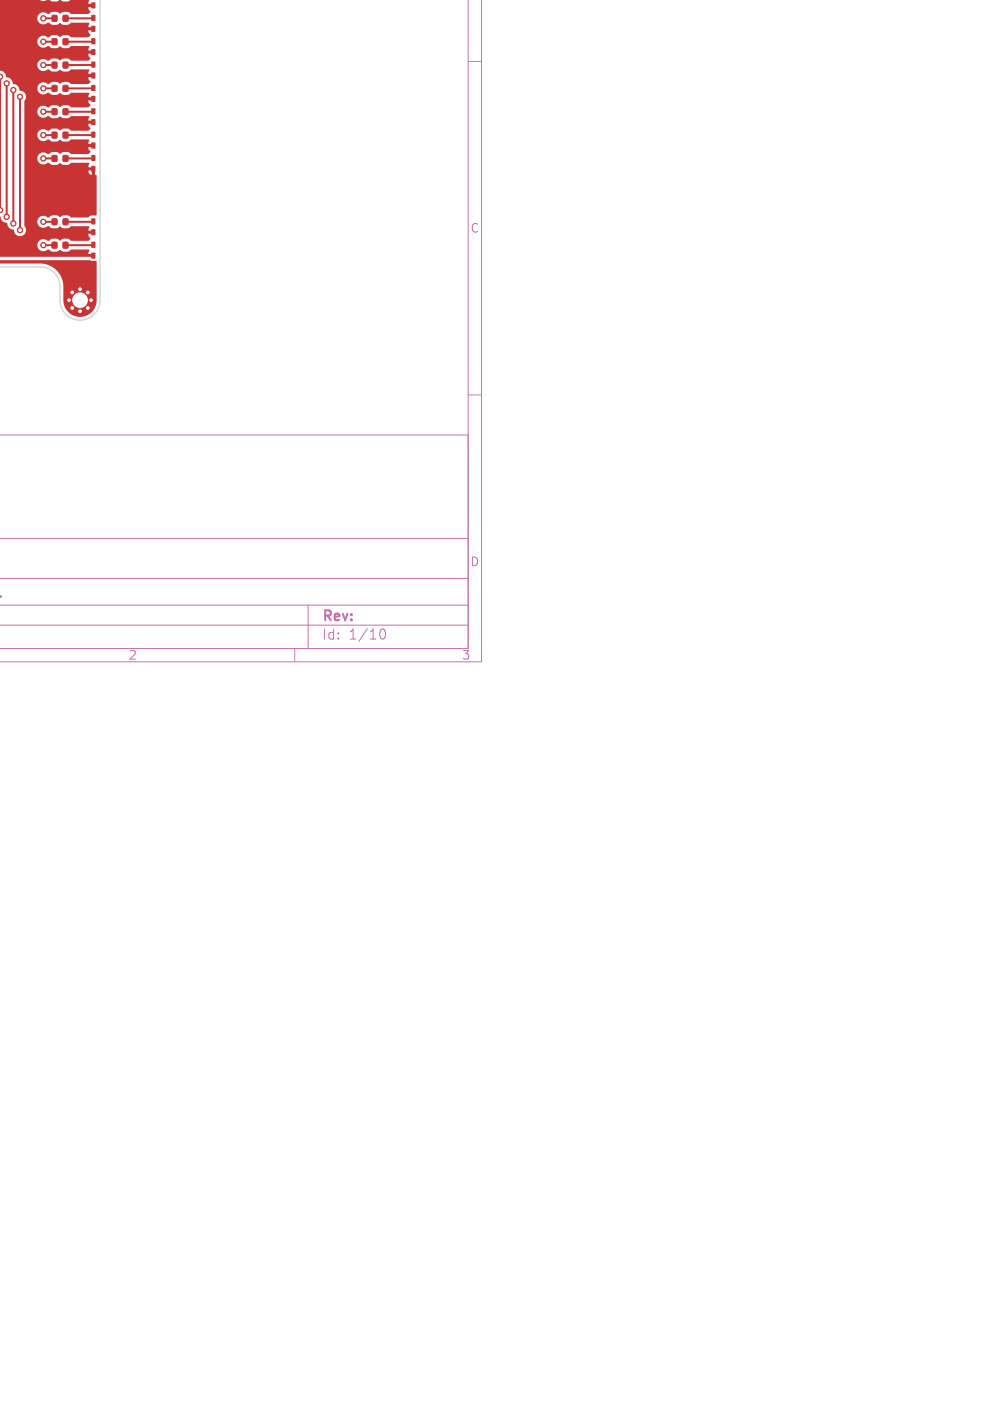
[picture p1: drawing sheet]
<svg xmlns="http://www.w3.org/2000/svg" width="148mm" height="210mm" viewBox="0 0 148 210" stroke-linecap="round" stroke-linejoin="round" font-family="sans-serif">
<defs><g id="words">
<g font-size="2.1" fill="#c872ab">
<text x="48.2" y="93.5">Rev:</text>
<text x="48.2" y="96.1">Id:</text>
<text x="52.3" y="96.1">1/10</text>
</g>
<g font-size="1.8" fill="#c872ab">
<text x="70.5" y="35.1">C</text>
<text x="70.5" y="85.1">D</text>
<text x="19.2" y="99.1">2</text>
<text x="69.2" y="99.1">3</text>
</g>
</g></defs>
<path d="M70.2 0v97.2h-70.2h70.2v-32h-70.2M72.2 0v99.2h-72.2M70.2 9.2h2M70.2 59.2h2M0 93.7h70.2M0 90.7h70.2M0 86.7h70.2M0 80.7h70.2M44.2 97.2v2M46.2 90.7v6.5M56.9 94.9a.55 .55 0 0 1 .4-.6h.1a.94 .94 0 0 1 0 1.5h-.1a.55 .55 0 0 1-.4-.6" fill="none" stroke="#c872ab" stroke-width=".15"/>
<path d="M-.1 89.4h.2" fill="none" stroke="#c872ab" stroke-width=".4"/>
<g fill="#c83434" stroke="#c83434" stroke-width=".15">
<path d="M13.8 10.9h.4v.8h-.4z"/>
<path d="M13.8 9.3h.4v.8h-.4z"/>
<path d="M7.8 2.3h.7v.9h-.7z"/>
<path d="M9.5 2.3h.7v.9h-.7z"/>
<path d="M7.8 9.3h.7v.9h-.7z"/>
<path d="M9.5 9.3h.7v.9h-.7z"/>
<path d="M13.8 3.9h.4v.8h-.4z"/>
<path d="M13.8 2.3h.4v.8h-.4z"/>
<path d="M7.8 16.3h.7v.9h-.7z"/>
<path d="M9.5 16.3h.7v.9h-.7z"/>
<path d="M13.8 34.4h.4v.8h-.4z"/>
<path d="M13.8 32.8h.4v.8h-.4z"/>
<path d="M7.8 32.8h.7v.9h-.7z"/>
<path d="M9.5 32.8h.7v.9h-.7z"/>
<path d="M13.8 .4h.4v.8h-.4z"/>
<path d="M7.8 36.3h.7v.9h-.7z"/>
<path d="M9.5 36.3h.7v.9h-.7z"/>
<path d="M7.8 19.8h.7v.9h-.7z"/>
<path d="M9.5 19.8h.7v.9h-.7z"/>
<path d="M7.8 23.3h.7v.9h-.7z"/>
<path d="M9.5 23.3h.7v.9h-.7z"/>
<path d="M13.8 7.4h.4v.8h-.4z"/>
<path d="M13.8 5.8h.4v.8h-.4z"/>
<path d="M13.8 24.9h.4v.8h-.4z"/>
<path d="M13.8 23.3h.4v.8h-.4z"/>
<path d="M7.8 5.8h.7v.9h-.7z"/>
<path d="M9.5 5.8h.7v.9h-.7z"/>
<path d="M7.8 12.8h.7v.9h-.7z"/>
<path d="M9.5 12.8h.7v.9h-.7z"/>
<path d="M13.8 21.4h.4v.8h-.4z"/>
<path d="M13.8 19.8h.4v.8h-.4z"/>
<path d="M13.8 37.9h.4v.8h-.4z"/>
<path d="M13.8 36.3h.4v.8h-.4z"/>
<path d="M13.8 17.9h.4v.8h-.4z"/>
<path d="M13.8 16.3h.4v.8h-.4z"/>
<path d="M13.8 14.4h.4v.8h-.4z"/>
<path d="M13.8 12.8h.4v.8h-.4z"/>
<path d="M0 31.1a.38 .38 0 0 1 .4 .4 .38 .38 0 0 1-.5 .3z"/>
<path d="M0 11.1a.38 .38 0 0 1 .4 .4 .38 .38 0 0 1-.5 .3z"/>
<circle cx="10.4" cy="45" r=".35"/>
<circle cx="10.8" cy="43.8" r=".35"/>
<circle cx="10.8" cy="46.2" r=".35"/>
<circle cx="12" cy="43.3" r=".35"/>
<circle cx="12" cy="45" r="2.2"/>
<circle cx="12" cy="46.6" r=".35"/>
<circle cx="13.2" cy="43.8" r=".35"/>
<circle cx="13.2" cy="46.2" r=".35"/>
<circle cx="13.7" cy="45" r=".35"/>
<circle cx="6.5" cy="20.2" r=".4"/>
<circle cx="2" cy="33.5" r=".4"/>
<circle cx="2" cy="13.5" r=".4"/>
<circle cx="6.5" cy="33.3" r=".4"/>
<circle cx="6.5" cy="6.2" r=".4"/>
<circle cx="6.5" cy="16.8" r=".4"/>
<circle cx="6.5" cy="2.8" r=".4"/>
<circle cx="3" cy="34.5" r=".4"/>
<circle cx="3" cy="14.5" r=".4"/>
<circle cx="6.5" cy="36.8" r=".4"/>
<circle cx="6.5" cy="13.3" r=".4"/>
<circle cx="1" cy="32.5" r=".4"/>
<circle cx="6.5" cy="23.8" r=".4"/>
<circle cx="1" cy="12.5" r=".4"/>
<circle cx="6.5" cy="9.8" r=".4"/>
</g>
<g fill="none" stroke="#c83434" stroke-width=".3">
<path d="M0 11.5v20M1 12.5v20M2 13.5v20M3 14.5v20M6.5 2.8h1.7M6.5 6.3h1.7M6.5 9.8h1.7M6.5 13.3h1.7M6.5 16.8h1.7M14 2.7l-4.2 .1M14 6.2l-4.2 .1M14 9.7l-4.2 .1"/>
<path d="M14 13.2l-4.2 .1M14 16.7l-4.2 .1M6.5 20.3h1.7M6.5 23.8h1.7M6.5 33.3h1.7M6.5 36.8h1.7M14 20.2l-4.2 .1M14 23.7l-4.2 .1M14 33.2l-4.2 .1M14 36.7l-4.2 .1"/>
</g>
<g fill="#c83434">
<path d="M-.1 -.1h14.6h-8.9h8.9h-8.9h.2a1.31 1.31 0 0 0 1.4 0l.2 .1 .4 .2h.9a.37 .37 0 0 1 .3-.3 .37 .37 0 0 1 .3 .3h.9l.4-.3h2.8l-.1 .7h.6l.1 .3-.1 .2h-.6v.3l.3 .4-.3 .3h-2.6l-.5-.3h-.9a.36 .36 0 0 1-.3 .3 .36 .36 0 0 1-.3-.3h-.9l-.4 .3h-.3a.91 .91 0 0 0-1.3 .1 .91 .91 0 0 0 .1 1.2 .91 .91 0 0 0 1.3 0l.6 .3h.9a.36 .36 0 0 1 .3-.3 .36 .36 0 0 1 .3 .3h.9l.5-.3h2.6l.1 .1-.1 .6h.6l.1 .3-.1 .2h-.6v.3l.3 .4-.3 .3h-2.6l-.5-.3h-.9a.36 .36 0 0 1-.3 .3 .36 .36 0 0 1-.3-.3h-.9l-.4 .3h-.3a.91 .91 0 0 0-1.3 .1 .91 .91 0 0 0 .1 1.2 .91 .91 0 0 0 1.3 0l.6 .3h.9a.36 .36 0 0 1 .3-.3 .36 .36 0 0 1 .3 .3h.9l.5-.3h2.6l.1 .1-.1 .6h.6l.1 .3-.1 .2h-.6v.3l.3 .4-.3 .3h-2.6l-.5-.3h-.9a.36 .36 0 0 1-.3 .3 .36 .36 0 0 1-.3-.3h-.9l-.4 .3h-.3a.91 .91 0 0 0-1.3 .1 .91 .91 0 0 0 .1 1.2 .91 .91 0 0 0 1.3 0l.6 .3h.9a.36 .36 0 0 1 .3-.3 .36 .36 0 0 1 .3 .3h.9l.5-.3h2.6l.1 .1-.1 .6h.6l.1 .3-.1 .2h-.6v.3l.3 .4-.3 .3h-2.6l-.5-.3h-.9a.36 .36 0 0 1-.3 .3 .36 .36 0 0 1-.3-.3h-.9l-.4 .3h-.3a.91 .91 0 0 0-1.3 .1 .91 .91 0 0 0 .1 1.2 .91 .91 0 0 0 1.3 0l.6 .3h.9a.36 .36 0 0 1 .3-.3 .36 .36 0 0 1 .3 .3h.9l.5-.3h2.6l.1 .1-.1 .6h.6l.1 .3-.1 .2h-.6v.3l.3 .4-.3 .3h-2.6l-.5-.3h-.9a.36 .36 0 0 1-.3 .3 .36 .36 0 0 1-.3-.3h-.9l-.4 .3h-.3a.91 .91 0 0 0-1.3 .1 .91 .91 0 0 0 .1 1.2 .91 .91 0 0 0 1.3 0l.6 .3h.9a.36 .36 0 0 1 .3-.3 .36 .36 0 0 1 .3 .3h.9l.5-.3h2.6l.1 .1-.1 .6h.6l.1 .3-.1 .2h-.6v.3l.3 .4-.3 .3h-2.6l-.5-.3h-.9a.36 .36 0 0 1-.3 .3 .36 .36 0 0 1-.3-.3h-.9l-.4 .3h-.3a.91 .91 0 0 0-1.3 .1 .91 .91 0 0 0 .1 1.2 .91 .91 0 0 0 1.3 0l.6 .3h.9a.36 .36 0 0 1 .3-.3 .36 .36 0 0 1 .3 .3h.9l.5-.3h2.6l.1 .1-.1 .6h.6l.1 .3-.1 .2h-.6v.3l.3 .4-.3 .3h-2.6l-.5-.3h-.9a.36 .36 0 0 1-.3 .3 .36 .36 0 0 1-.3-.3h-.9l-.4 .3h-.3a.91 .91 0 0 0-1.3 .1 .91 .91 0 0 0 .1 1.2 .91 .91 0 0 0 1.3 0l.6 .3h.9a.36 .36 0 0 1 .3-.3 .36 .36 0 0 1 .3 .3h.9l.5-.3h2.6l.1 .1-.1 .6h.6l.1 .2 .2 .1v.8l.3 .1v5.9l-.1 .1h-.7l-.5 .3h-2.5l-.5-.3h-.9a.36 .36 0 0 1-.3 .3 .36 .36 0 0 1-.3-.3h-.9l-.4 .3h-.3a.91 .91 0 0 0-1.3 .1 .91 .91 0 0 0 .1 1.2 .91 .91 0 0 0 1.3 0l.6 .3h.9a.36 .36 0 0 1 .3-.3 .36 .36 0 0 1 .3 .3h.9l.5-.3h2.6l.1 .1-.1 .6h.6l.1 .3-.1 .2h-.6v.3l.3 .4-.3 .3h-2.6l-.5-.3h-.9a.36 .36 0 0 1-.3 .3 .36 .36 0 0 1-.3-.3h-.9l-.4 .3h-.3a.91 .91 0 0 0-1.3 .1 .91 .91 0 0 0 .1 1.2 .91 .91 0 0 0 1.3 0l.6 .3h.9a.36 .36 0 0 1 .3-.3 .36 .36 0 0 1 .3 .3h.9l.5-.3h2.6l.1 .1-.1 .6h.6l.1 .3-.1 .2-14-.1v-12.7v6.6l.2 .1a1.04 1.04 0 0 0 1 1 1.04 1.04 0 0 0 1 1 .92 .92 0 0 0 1.3 .8 .92 .92 0 0 0 .3-1.5v-8.1h9.6l.1 .4 .4 .1v-.6h-.5v.1h-9.6v-10.5a.99 .99 0 0 0 .1-1.1 .99 .99 0 0 0-.9-.6 1.04 1.04 0 0 0-1-1 1.04 1.04 0 0 0-1-1 1.05 1.05 0 0 0-1-1z"/>
<path d="M-.1 -.1h14.6h-14.6v39.6v-.5h13.5l1 .1 .1 5.9a2.5 2.5 0 0 1-2.5 2.5 2.5 2.5 0 0 1-2.5-2.6v-2a3.5 3.5 0 0 0-3.4-3.4h-6.2v8z"/>
</g>
<path d="M15 0v45a3 3 0 0 1-3 3 3 3 0 0 1-3-3v-2a3 3 0 0 0-3-3h-6" fill="none" stroke="#d0d2cd" stroke-width=".2"/>
<g fill="#fff" stroke="#fff" stroke-width=".15">
<path d="M0 31.3l.2 .2-.2 .2z"/>
<path d="M0 11.3l.2 .2-.2 .2z"/>
<circle cx="6.5" cy="20.3" r=".2"/>
<circle cx="2" cy="33.5" r=".2"/>
<circle cx="2" cy="13.5" r=".2"/>
<circle cx="6.5" cy="33.2" r=".2"/>
<circle cx="6.5" cy="6.3" r=".2"/>
<circle cx="6.5" cy="16.7" r=".2"/>
<circle cx="6.5" cy="2.7" r=".2"/>
<circle cx="3" cy="34.5" r=".2"/>
<circle cx="3" cy="14.5" r=".2"/>
<circle cx="6.5" cy="36.8" r=".2"/>
<circle cx="6.5" cy="13.3" r=".2"/>
<circle cx="1" cy="32.5" r=".2"/>
<circle cx="6.5" cy="23.8" r=".2"/>
<circle cx="1" cy="12.5" r=".2"/>
<circle cx="6.5" cy="9.7" r=".2"/>
<circle cx="10.3" cy="45" r=".2"/>
<circle cx="10.8" cy="43.8" r=".2"/>
<circle cx="10.8" cy="46.2" r=".2"/>
<circle cx="12" cy="43.4" r=".2"/>
<circle cx="12" cy="45" r="1.1"/>
<circle cx="12" cy="46.6" r=".2"/>
<circle cx="13.2" cy="43.8" r=".2"/>
<circle cx="13.2" cy="46.2" r=".2"/>
<circle cx="13.6" cy="45" r=".2"/>
</g>
<use href="#words"/>
</svg>
